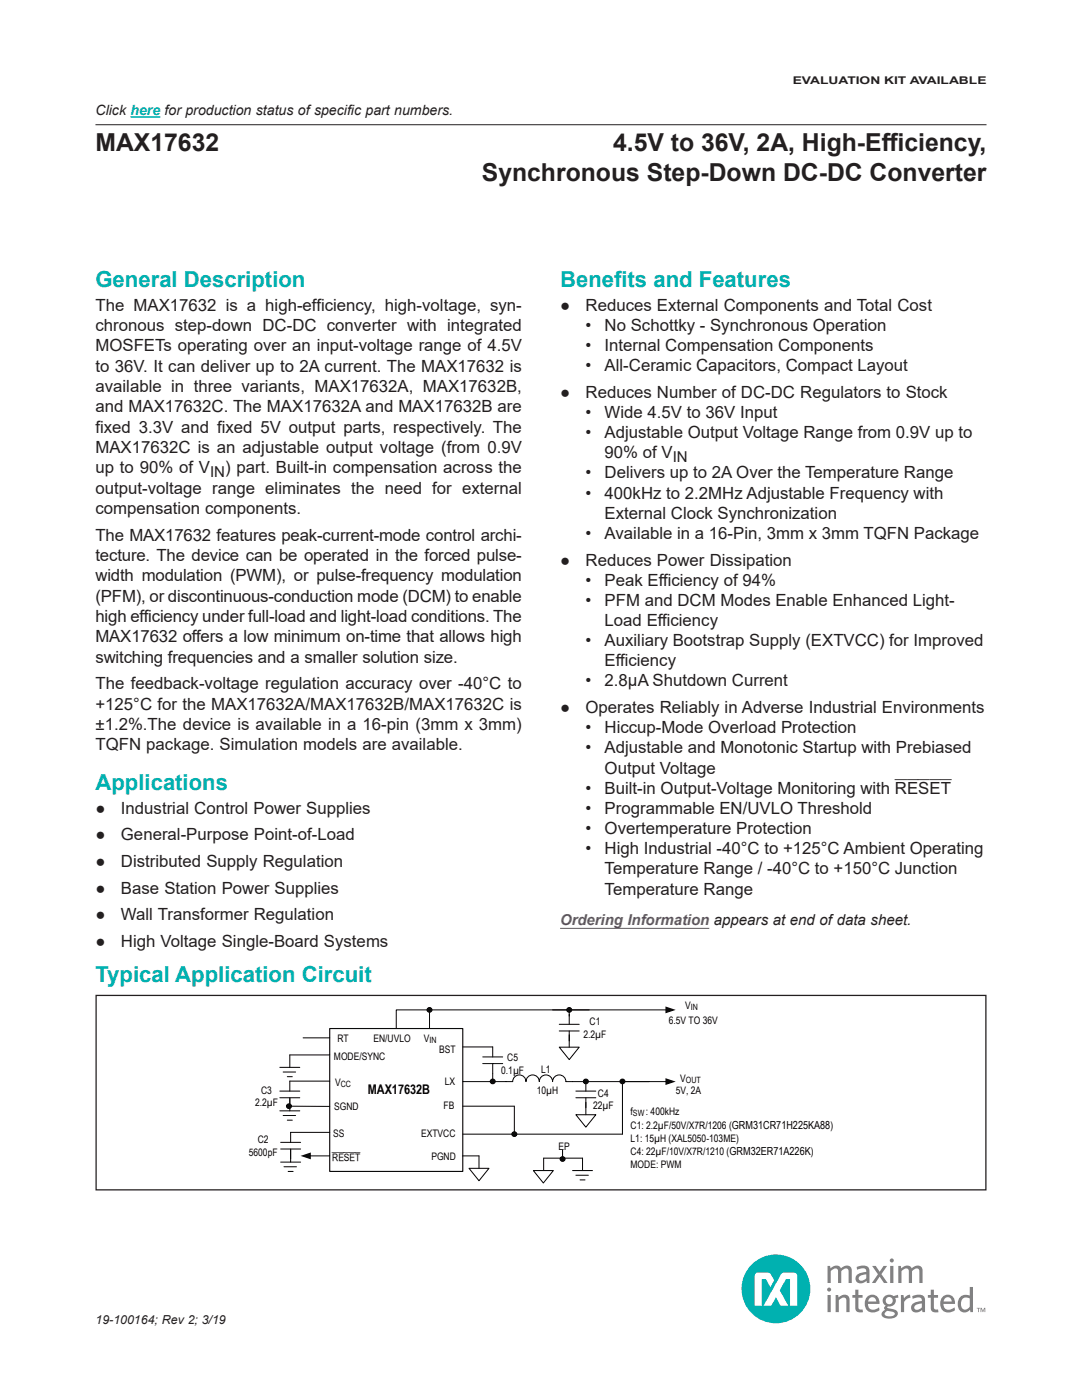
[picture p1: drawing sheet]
<svg xmlns="http://www.w3.org/2000/svg" width="216mm" height="279mm" viewBox="0 0 216 279" stroke-linecap="round" stroke-linejoin="round" font-family="sans-serif">
<defs><g id="words">
<g font-size="4.9" fill="#231f20">
<text x="19" y="30.2">MAX17632</text>
<text x="122.3" y="30.2">4.5V to 36V, 2A, High-Ef</text>
<text x="175.9" y="30.2">f</text>
<text x="175.9" y="30.2">iciency,</text>
<text x="96.1" y="36.1">Synchronous Step-Down DC-DC Converter</text>
</g>
<g font-size="4.4" fill="#00b1b0">
<text x="19" y="57.2">General Description</text>
<text x="111.8" y="57.2">Benef</text>
<text x="122.5" y="57.2">its and Features</text>
<text x="19" y="157.6">Applications</text>
<text x="19.1" y="196">Typical Application Circuit</text>
</g>
<g font-size="3.4" fill="#231f20">
<text x="19" y="62">The MAX17632 is a high-efficiency, high-voltage, syn-</text>
<text x="111.8" y="62">●</text>
<text x="116.8" y="62">Reduces External Components and Total Cost</text>
<text x="19" y="66.1">chronous step-down DC-DC converter with integrated</text>
<text x="19" y="70.1">MOSFETs operating over an input-voltage range of 4.5V</text>
<text x="116.8" y="66">•</text>
<text x="116.8" y="70">•</text>
<text x="120.6" y="66">No Schottky - Synchronous Operation</text>
<text x="120.6" y="70">Internal Compensation Components</text>
<text x="19" y="74.2">to 36V. It can deliver up to 2A current. The MAX17632 is</text>
<text x="116.8" y="74.1">•</text>
<text x="120.6" y="74.1">All-Ceramic Capacitors, Compact Layout</text>
<text x="19" y="78.2">available in three variants, MAX17632A, MAX17632B,</text>
<text x="19" y="82.3">and MAX17632C. The MAX17632A and MAX17632B are</text>
<text x="111.8" y="79.4">●</text>
<text x="116.8" y="79.4">Reduces Number of DC-DC Regulators to Stock</text>
<text x="116.8" y="83.4">•</text>
<text x="120.6" y="83.4">Wide 4.5V to 36V Input</text>
<text x="19" y="86.3">fixed 3.3V and fixed 5V output parts, respectively. The</text>
<text x="116.8" y="87.4">•</text>
<text x="120.6" y="87.4">Adjustable Output Voltage Range from 0.9V up to</text>
<text x="19" y="90.4">MAX17632C is an adjustable output voltage (from 0.9V</text>
<text x="19" y="94.5">up to 90% of VIN) part. Built-in compensation across the</text>
<text x="116.8" y="95.5">•</text>
<text x="120.6" y="91.5">90% of VIN</text>
<text x="120.6" y="95.5">Delivers up to 2A Over the Temperature Range</text>
<text x="19" y="98.5">output-voltage range eliminates the need for external</text>
<text x="116.8" y="99.5">•</text>
<text x="120.6" y="99.5">400kHz to 2.2MHz Adjustable Frequency with</text>
<text x="19" y="102.6">compensation components.</text>
<text x="19" y="107.9">The MAX17632 features peak-current-mode control archi-</text>
<text x="116.8" y="107.5">•</text>
<text x="120.6" y="103.5">External Clock Synchronization</text>
<text x="120.6" y="107.5">Available in a 16-Pin, 3mm x 3mm TQFN Package</text>
<text x="19" y="112">tecture. The device can be operated in the forced pulse-</text>
<text x="111.8" y="112.9">●</text>
<text x="116.8" y="112.9">Reduces Power Dissipation</text>
<text x="19" y="116">width modulation (PWM), or pulse-frequency modulation</text>
<text x="116.8" y="116.9">•</text>
<text x="120.6" y="116.9">Peak Ef</text>
<text x="131.5" y="116.9">f</text>
<text x="131.5" y="116.9">iciency of 94%</text>
<text x="19" y="120.1">(PFM), or discontinuous-conduction mode (DCM) to enable</text>
<text x="19" y="124.1">high efficiency under full-load and light-load conditions. The</text>
<text x="116.8" y="120.9">•</text>
<text x="120.6" y="120.9">PFM and DCM Modes Enable Enhanced Light-</text>
<text x="120.6" y="124.9">Load Ef</text>
<text x="131.3" y="124.9">f</text>
<text x="131.3" y="124.9">iciency</text>
<text x="19" y="128.2">MAX17632 offers a low minimum on-time that allows high</text>
<text x="116.8" y="129">•</text>
<text x="120.6" y="129">Auxiliary Bootstrap Supply (EXTVCC) for Improved</text>
<text x="19" y="132.2">switching frequencies and a smaller solution size.</text>
<text x="19" y="137.6">The feedback-voltage regulation accuracy over -40°C to</text>
<text x="116.8" y="137">•</text>
<text x="120.6" y="133">Ef</text>
<text x="120.6" y="137">2.8μA Shutdown Current</text>
<text x="122.9" y="133">f</text>
<text x="122.9" y="133">iciency</text>
<text x="19" y="141.6">+125°C for the MAX17632A/MAX17632B/MAX17632C is</text>
<text x="111.8" y="142.3">●</text>
<text x="116.8" y="142.3">Operates Reliably in Adverse Industrial Environments</text>
<text x="19" y="145.7">±1.2%.The device is available in a 16-pin (3mm x 3mm)</text>
<text x="19" y="149.7">TQFN package. Simulation models are available.</text>
<text x="116.8" y="146.4">•</text>
<text x="120.6" y="146.4">Hiccup-Mode Overload Protection</text>
<text x="116.8" y="150.4">•</text>
<text x="120.6" y="150.4">Adjustable and Monotonic Startup with Prebiased</text>
<text x="120.6" y="154.4">Output Voltage</text>
<text x="116.8" y="158.4">•</text>
<text x="120.6" y="158.4">Built-in Output-Voltage Monitoring with RESET</text>
<text x="19" y="162.4">●</text>
<text x="19" y="167.7">●</text>
<text x="24.1" y="162.4">Industrial Control Power Supplies</text>
<text x="24.1" y="167.7">General-Purpose Point-of-Load</text>
<text x="116.8" y="162.4">•</text>
<text x="116.8" y="166.5">•</text>
<text x="120.6" y="162.4">Programmable EN/UVLO Threshold</text>
<text x="120.6" y="166.5">Overtemperature Protection</text>
<text x="19" y="173">●</text>
<text x="24.1" y="173">Distributed Supply Regulation</text>
<text x="116.8" y="170.5">•</text>
<text x="120.6" y="170.5">High Industrial -40°C to +125°C Ambient Operating</text>
<text x="19" y="178.4">●</text>
<text x="24.1" y="178.4">Base Station Power Supplies</text>
<text x="120.6" y="174.5">Temperature Range / -40°C to +150°C Junction</text>
<text x="120.6" y="178.5">Temperature Range</text>
<text x="19" y="183.7">●</text>
<text x="24.1" y="183.7">Wall Transformer Regulation</text>
<text x="19" y="189">●</text>
<text x="24.1" y="189">High Voltage Single-Board Systems</text>
</g>
<text font-size="3" fill="#6e298d" x="111.8" y="184.6">Ordering Information appears at end of data sheet.</text>
<text font-size="2.8" fill="#231f20" x="19" y="23">Click here for production status of specific part numbers.</text>
<text font-size="2.7" x="73.4" y="218.3">MAX17632B</text>
<text font-size="2.5" fill="#231f20" x="19" y="264.2">19-100164; Rev 2; 3/19</text>
<text font-size="2.1" fill="#231f20" x="158.2" y="16.8">EVALUATION KIT AVAILABLE</text>
<g font-size="2.1">
<text x="136.7" y="201.4">V</text>
<text x="67.3" y="208">RT</text>
<text x="74.5" y="207.9">EN/UVLO</text>
<text x="84.6" y="207.9">V</text>
<text x="116.4" y="207.1">2.2µF</text>
<text x="117.6" y="204.6">C1</text>
<text x="133.5" y="204.3">6.5V TO 36V</text>
<text x="66.6" y="211.5">MODE/SYNC</text>
<text x="87.6" y="210.2">BST</text>
<text x="100" y="214.3">0.1µF</text>
<text x="101.2" y="211.8">C5</text>
<text x="108" y="214.2">L1</text>
<text x="135.8" y="216">V</text>
<text x="50.9" y="220.8">2.2µF</text>
<text x="52.1" y="218.3">C3</text>
<text x="66.7" y="221.4">SGND</text>
<text x="66.9" y="216.8">V</text>
<text x="88.5" y="221.4">FB</text>
<text x="88.7" y="216.6">LX</text>
<text x="107.1" y="218.4">10µH</text>
<text x="118.3" y="221.4">22µF</text>
<text x="119.3" y="218.9">C4</text>
<text x="134.9" y="218.3">5V, 2A</text>
<text x="66.5" y="227">SS</text>
<text x="84" y="227">EXTVCC</text>
<text x="125.8" y="222.5">f</text>
<text x="125.8" y="225.3">C1: 2.2µF/50V/X7R/1206 (GRM31CR71H225KA88)</text>
<text x="125.8" y="227.8">L1: 15µH (XAL5050-103ME)</text>
<text x="128.9" y="222.5">: 400kHz</text>
<text x="49.6" y="230.7">5600pF</text>
<text x="51.4" y="228.2">C2</text>
<text x="66.3" y="231.6">RESET</text>
<text x="86.1" y="231.4">PGND</text>
<text x="111.4" y="229.4">EP</text>
<text x="125.8" y="233.1">MODE: PWM</text>
<text x="125.8" y="230.5">C4: 22µF/10V/X7R/1210 (GRM32ER71A226K)</text>
</g>
<g font-size="1.7">
<text x="137.8" y="201.6">IN</text>
<text x="85.7" y="208.1">IN</text>
<text x="68" y="217">CC</text>
<text x="136.9" y="216.2">OUT</text>
<text x="126.3" y="222.7">SW</text>
</g>
</g></defs>
<path d="M111.8 185.3h29.7" fill="none" stroke="#6e298d" stroke-width=".2"/>
<path d="M65.8 205.3h26.5v28.5h-26.5z" fill="none" stroke="#000" stroke-width=".22"/>
<path d="M57.8 217.8v1.3M58 228v1.3" fill="none" stroke="#fff" stroke-width=".2"/>
<g fill="none" stroke="#000" stroke-width=".2">
<path d="M55.8 213h4M55.8 217.8h4M55.8 219.1h4M56.5 213.9h2.5M57.3 214.9h1M57.8 219.1v2.6M65.8 210.5h-8v2.5M65.8 215.8h-8v2M55.8 221.7h4M56 228h4M56 229.3h4M56 231.9h4"/>
<path d="M56.5 222.6h2.5M56.7 232.9h2.5M57.3 223.6h1M57.5 233.8h1M57.8 220.8h8M58 229.3v2.6M65.8 226h-7.8v2"/>
<circle cx="57.7" cy="220.8" r=".48"/>
</g>
<circle cx="57.7" cy="220.8" r=".48" fill="#000"/>
<path d="M93.6 233.2h4l-2 2.4z" fill="#fff"/>
<path d="M85.7 201.5v3.8M111.6 204.4h4M111.6 205.8h4M113.6 201.5v2.9M113.6 205.8v1.9M117.6 201.5h-38.5v3.8M92.3 230.7h3.3v2.5M93.6 233.2h4l-2 2.4z" fill="none" stroke="#000" stroke-width=".2"/>
<path d="M113.6 204.4v1.4" fill="none" stroke="#fff" stroke-width=".2"/>
<path d="M111.6 209h4l-2 2.5z" fill="#fff"/>
<g fill="none" stroke="#000" stroke-width=".2">
<path d="M60.5 207.1h5.3M92.3 215.9h10a1.33 1.33 0 0 1 1.3-1.4 1.33 1.33 0 0 1 1.4 1.4 1.33 1.33 0 0 1 1.3-1.4 1.33 1.33 0 0 1 1.3 1.4 1.33 1.33 0 0 1 1.3-1.4 1.33 1.33 0 0 1 1.4 1.4 1.33 1.33 0 0 1 1.3-1.4 1.33 1.33 0 0 1 1.3 1.4h16.6M92.3 208.9h6v2M96.3 210.9h4M96.3 212.3h4M98.3 212.3v2M110.3 201.5h22.7M111.6 209h4l-2 2.5zM113.6 206.5v2.5M114.9 217.8h4M114.9 219.1h4M116.9 215.8v2"/>
<path d="M116.9 219.1v2"/>
<circle cx="98.3" cy="215.8" r=".48"/>
</g>
<g fill="#000" stroke="#000" stroke-width=".2">
<circle cx="85.7" cy="201.5" r=".48"/>
<circle cx="113.6" cy="201.5" r=".48"/>
</g>
<g fill="#000">
<path d="M132.8 200.9l2 .6-2 .7z"/>
<circle cx="98.3" cy="215.8" r=".48"/>
</g>
<path d="M98.3 210.9v1.4M116.9 217.8v1.3" fill="none" stroke="#fff" stroke-width=".2"/>
<path d="M114.9 222.5h4l-2 2.4z" fill="#fff"/>
<g fill="none" stroke="#000" stroke-width=".2">
<path d="M98.3 214.3v1.1M116.9 220v2.5M133 215.9h-8.8v10.4h-31.9M61.9 230.7h3.9M92.3 220.8h10.3v5.5M114.9 222.5h4l-2 2.4z"/>
<circle cx="116.9" cy="215.8" r=".48"/>
<circle cx="124.2" cy="215.8" r=".48"/>
<circle cx="102.6" cy="226.3" r=".48"/>
</g>
<g fill="#000">
<path d="M132.8 215.2l2 .7-2 .6zM60 230.7l2-.7v1.4z"/>
<circle cx="116.9" cy="215.8" r=".48"/>
<circle cx="124.2" cy="215.8" r=".48"/>
<circle cx="102.6" cy="226.3" r=".48"/>
</g>
<path d="M106.4 233.6h4l-2 2.5z" fill="#fff"/>
<g fill="none" stroke="#000" stroke-width=".2">
<path d="M106.4 233.6h4l-2 2.5zM108.5 233.6v-2.5h7.7v2.5M112.3 229.5v1.6M114.2 233.6h4M114.9 234.5h2.5M115.7 235.5h1"/>
<circle cx="112.3" cy="231.3" r=".48"/>
</g>
<circle cx="112.3" cy="231.3" r=".48" fill="#000"/>
<path d="M19.2 198.7h177.5v38.8h-177.5z" fill="none" stroke="#231f20" stroke-width=".25"/>
<circle cx="154.8" cy="257.2" r="6.9" fill="#00b1b0"/>
<path d="M156 254.1l-3.6 6.5h1.5l.9-1.7 1 1.7h1.5l-1.7-3.1 1.2-2.2h.8v5.3h1.5v-5.9a.7 .7 0 0 0-.7-.7h-1.9zM150.8 254.2l-.2 .5v5.9h1.4v-5.3h.8l.9 1.6 .8-1.4-.7-1.2-.4-.3h-2.1z" fill="#fff"/>
<g fill="#7e8082">
<path d="M166.7 258.5h.5l.1 .4 .3-.2a1.12 1.12 0 0 1 1.2-.3 1.12 1.12 0 0 1 .7 1v2.5h-.6v-2.4a.59 .59 0 0 0-.4-.5 .59 .59 0 0 0-.6 .1l-.5 .4v2.4h-.7z"/>
<path d="M170.7 257.4h.6v1.1h.8v.5h-.8v2.1l.2 .2h.6l.1 .6h-.3a.95 .95 0 0 1-1.2-.9v-2h-.6v-.5h.6z"/>
<path d="M185.7 257.4h.6v1.1h.9v.5h-.9l.1 2.1 .1 .2h.7l.1 .6h-.4a.95 .95 0 0 1-1.2-.9v-2h-.6v-.5h.6z"/>
<path d="M179.8 258.5h.5l.1 .6a1.51 1.51 0 0 1 1.2-.7l.1 .6a1.56 1.56 0 0 0-1.3 .8v2.1h-.6z"/>
<path d="M165.1 252.6h.5l.1 .5a1.24 1.24 0 0 1 2.1 0l.2-.2a1.1 1.1 0 0 1 1.2-.3 1.1 1.1 0 0 1 .8 1v2.5h-.7v-2.7a.89 .89 0 0 0-1.4 .3v2.4h-.7v-2.7a.89 .89 0 0 0-1.4 .3v2.4h-.7z"/>
<path d="M179.2 252.6h.6v.5a1.24 1.24 0 0 1 2.1 0l.3-.2a1.1 1.1 0 0 1 1.1-.3 1.1 1.1 0 0 1 .8 1v2.5h-.7v-2.7a.89 .89 0 0 0-1.4 .3v2.4h-.7v-2.7a.89 .89 0 0 0-1.4 .3v2.4h-.7z"/>
<path d="M174 252.6h.7l.8 1.2 .8-1.2h.7l-1.1 1.7 1.2 1.8h-.7l-.9-1.3-.8 1.3h-.7l1.2-1.8z"/>
<path d="M165 257.4a.4 .4 0 0 1 .8 0 .4 .4 0 0 1-.8 0zM165.1 258.5h.7v3.4h-.7z"/>
<path d="M173 258.9a1.48 1.48 0 0 1 1.8-.3 1.48 1.48 0 0 1 .7 1.6h-2.3a1.13 1.13 0 0 0 .6 1.1 1.13 1.13 0 0 0 1.3-.2l.3-.2 .1 .6a1.76 1.76 0 0 1-2.2 .2 1.76 1.76 0 0 1-.7-2.1zM173.5 259.1l-.3 .6h1.7a.8 .8 0 0 0-.5-.7 .8 .8 0 0 0-.9 .1z"/>
<path d="M176.4 258.8a1.46 1.46 0 0 1 1.9-.1l.9-.3 .1 .6h-.7a1.2 1.2 0 0 1-.2 1.3 1.2 1.2 0 0 1-1.2 .4l-.1 .3 .9 .2a.98 .98 0 0 1 1.1 1.3 2.26 2.26 0 0 1-3.1 .1 .88 .88 0 0 1 .6-1.2l-.2-.4 .4-.4a1.14 1.14 0 0 1-.4-1.8zM176.8 261.8l-.3 .4a1.31 1.31 0 0 0 2.1 0 1.55 1.55 0 0 0-1.8-.4zM176.7 259.6a.75 .75 0 0 0 1.5 0 .75 .75 0 0 0-1.5 0z"/>
<path d="M182 258.7l1-.3a1.14 1.14 0 0 1 1.6 1.1v2.4h-.5l-.1-.5-.2 .2a1.09 1.09 0 0 1-1.5 .2 1.09 1.09 0 0 1-.3-1.5 3 3 0 0 1 1.9-.7 .65 .65 0 0 0-.2-.6 .65 .65 0 0 0-.7-.1l-.9 .3zM182.6 260.5a.51 .51 0 0 0-.1 .7 .51 .51 0 0 0 .7 .2l.7-.5v-.8z"/>
<path d="M188 258.9a1.48 1.48 0 0 1 1.8-.3 1.48 1.48 0 0 1 .8 1.6h-2.4a1.13 1.13 0 0 0 .7 1.1 1.13 1.13 0 0 0 1.3-.2l.3-.2 .1 .6a1.76 1.76 0 0 1-2.2 .2 1.76 1.76 0 0 1-.7-2.1zM188.6 259.1l-.3 .6h1.6a.8 .8 0 0 0-.4-.7 .8 .8 0 0 0-.9 .1z"/>
<path d="M193.5 256.8h.6v5.1h-.5v-.5a1.38 1.38 0 0 1-1.7 .4 1.38 1.38 0 0 1-.8-1.5 1.65 1.65 0 0 1 2.4-1.7zM192.1 259.2a1.58 1.58 0 0 0 .1 2.1 1.03 1.03 0 0 0 1.3-.5v-1.7l-.8-.2z"/>
<path d="M170.9 252.9l1-.3a1.14 1.14 0 0 1 1.6 1.1v2.4h-.5l-.1-.5-.2 .2a1.09 1.09 0 0 1-1.5 .2 1.09 1.09 0 0 1-.3-1.5 3 3 0 0 1 2-.7 .65 .65 0 0 0-.3-.6 .65 .65 0 0 0-.7-.1l-.9 .3zM171.5 254.7a.51 .51 0 0 0-.1 .7 .51 .51 0 0 0 .7 .2l.8-.5v-.8z"/>
<path d="M177.5 251.6a.45 .45 0 0 1 .9 0 .45 .45 0 0 1-.9 0zM177.6 252.6h.7v3.5h-.7z"/>
<path d="M194.9 261h.7v.1h-.3v.8h-.1v-.8h-.3zM195.7 261h.2l.2 .6 .3-.6h.2v.9h-.1v-.7l-.3 .7-.4-.7v.7h-.1z"/>
</g>
<path d="M19.1 24.9h177.7" fill="none" stroke="#231f20" stroke-width=".2"/>
<path d="M26 23.3h6" fill="none" stroke="#00b1b0" stroke-width=".3"/>
<use href="#words"/>
</svg>
